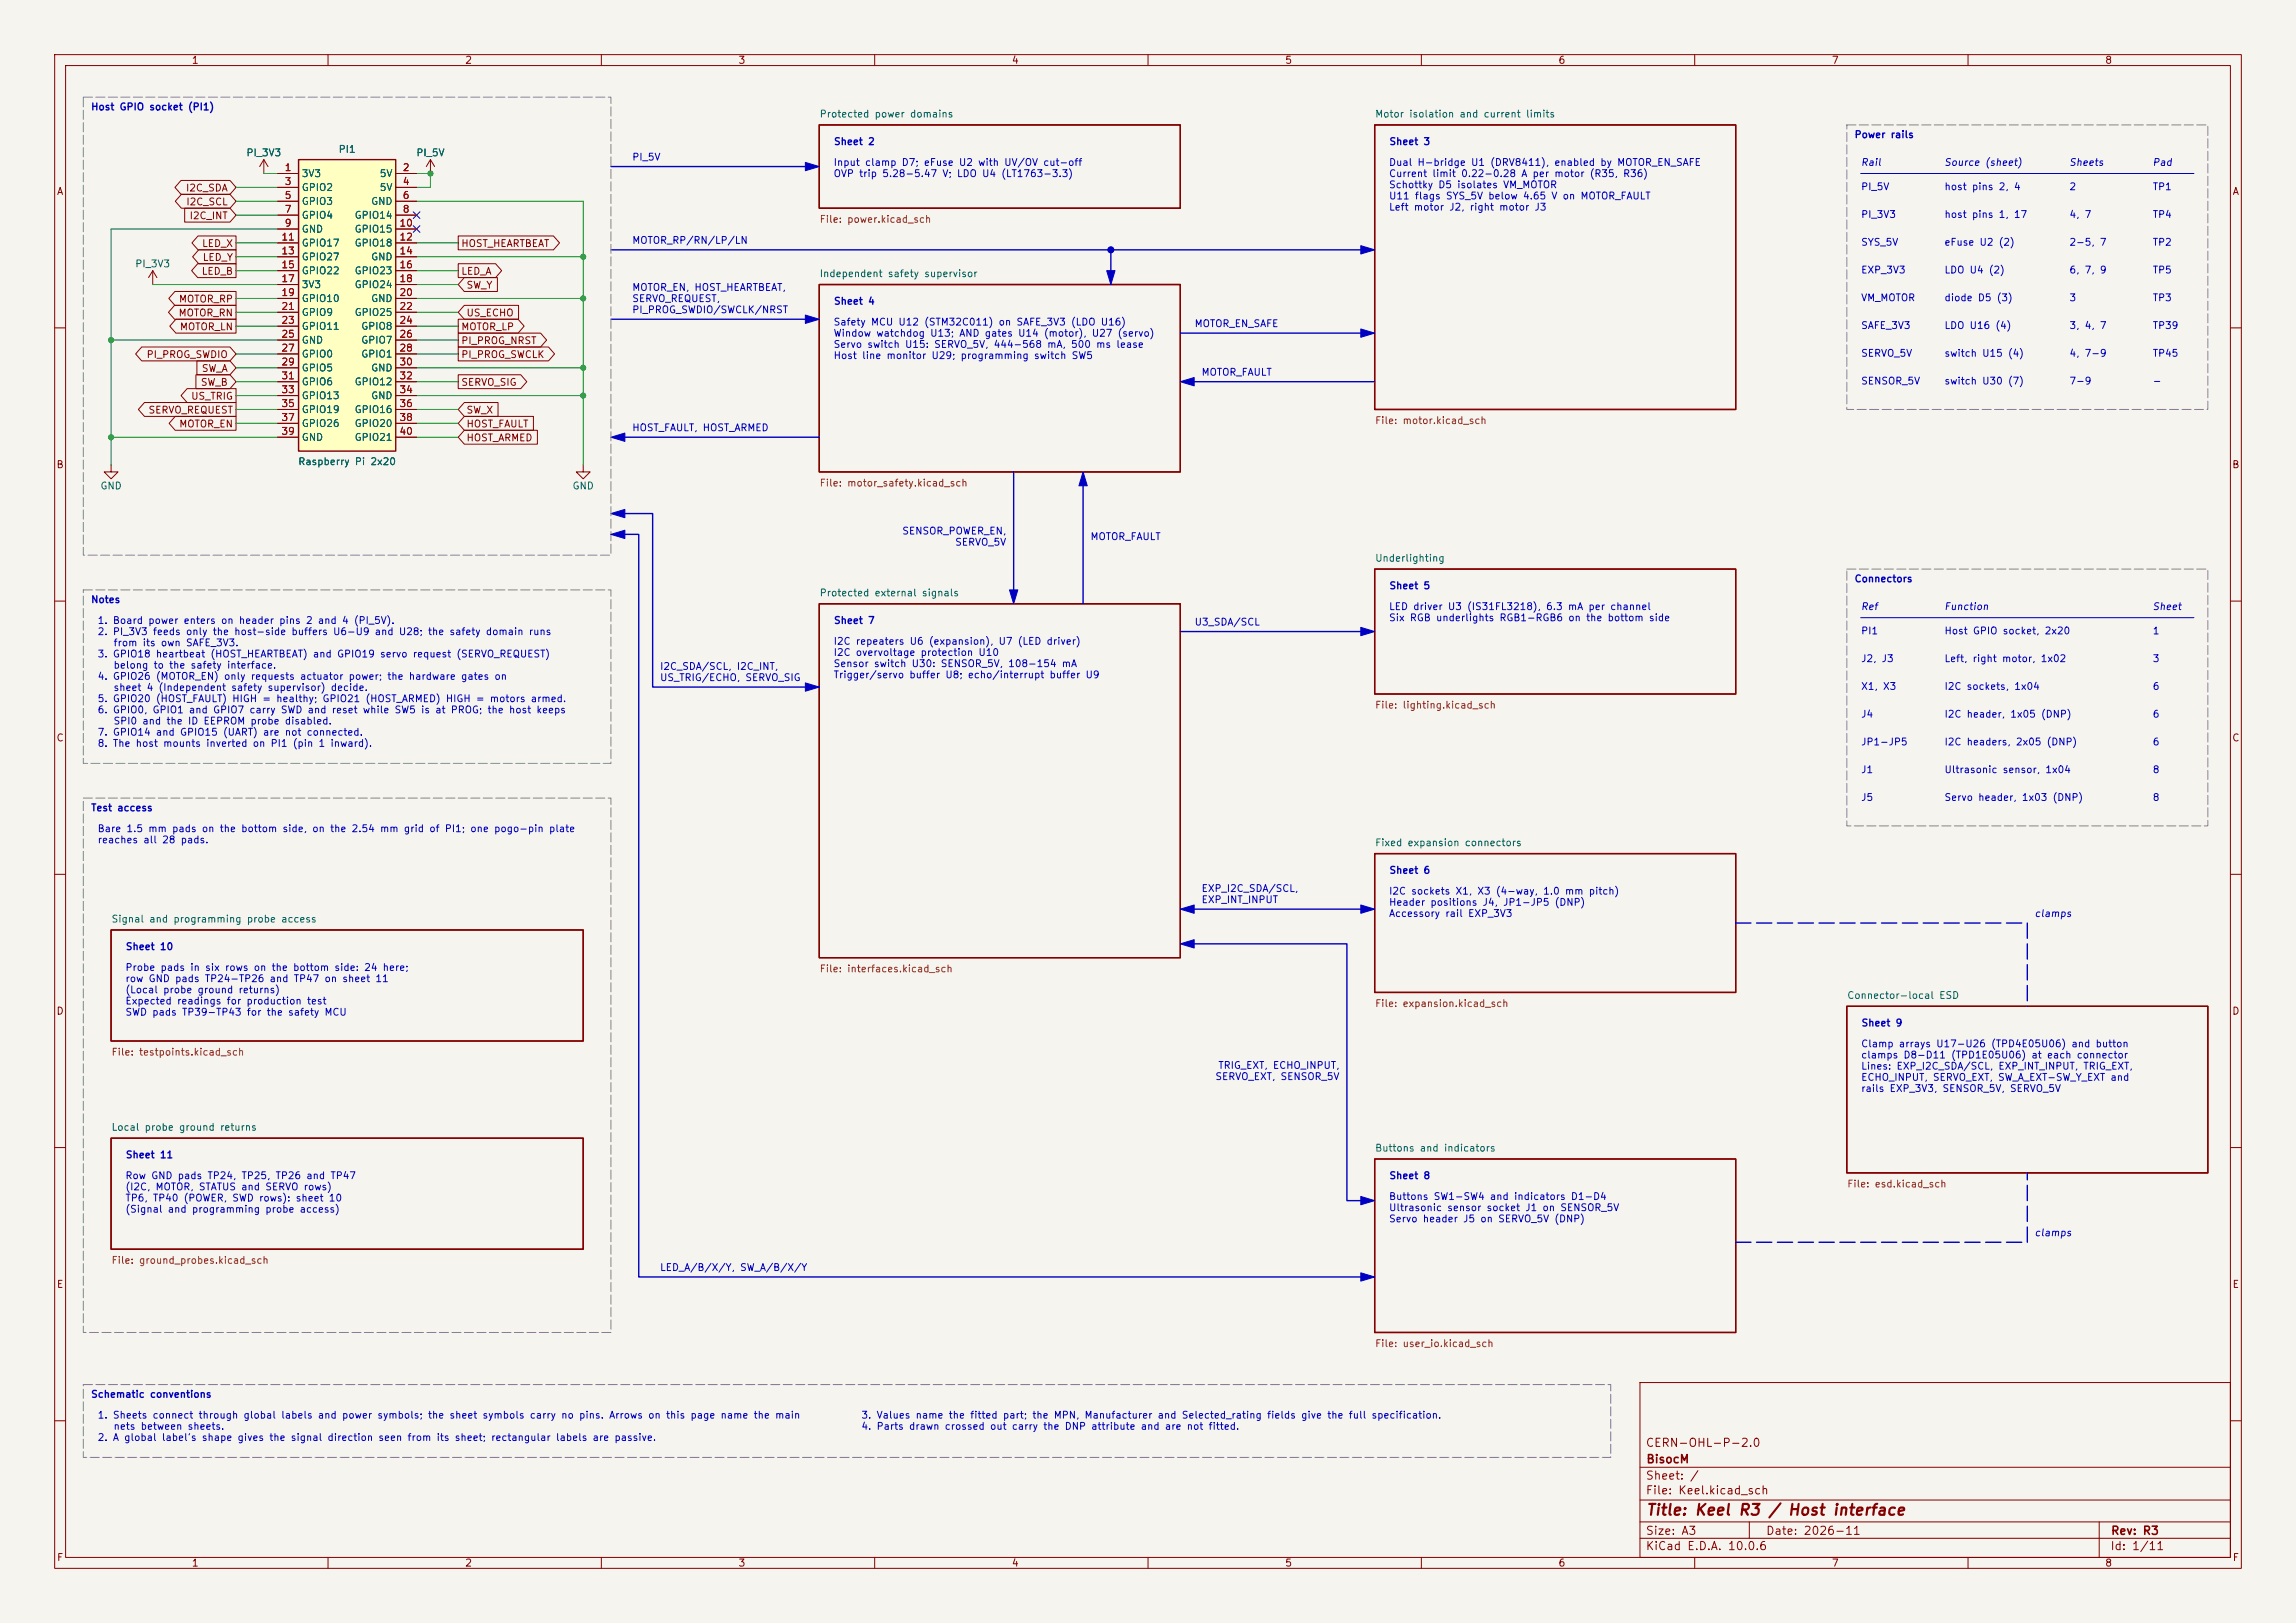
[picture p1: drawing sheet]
<svg xmlns="http://www.w3.org/2000/svg" width="420mm" height="297mm" viewBox="0 0 420 297" stroke-linecap="round" stroke-linejoin="round" font-family="sans-serif">
<defs><g id="words">
<text font-size="2" fill="#840000" x="301" y="277.8">Title: Keel R3 / Host interface</text>
<g font-size="1.5" fill="#840000">
<text x="300.9" y="265.1">CERN-OHL-P-2.0</text>
<text x="301" y="268.1">BisocM</text>
<text x="300.9" y="273.8">File: Keel.kicad_sch</text>
<text x="300.9" y="271.1">Sheet: /</text>
<text x="300.9" y="281.2">Size: A3</text>
<text x="322.9" y="281.2">Date: 2026-11</text>
<text x="386" y="281.2">Rev: R3</text>
<text x="300.9" y="284">KiCad E.D.A. 10.0.6</text>
<text x="385.9" y="284">Id: 1/11</text>
</g>
<g font-size="1.3" fill="#840000">
<text x="35" y="12">1</text>
<text x="85" y="12">2</text>
<text x="135" y="12">3</text>
<text x="185" y="12">4</text>
<text x="235" y="12">5</text>
<text x="285" y="12">6</text>
<text x="335" y="12">7</text>
<text x="385" y="12">8</text>
<text x="10.3" y="36">A</text>
<text x="33.9" y="35.3">I2C_SDA</text>
<text x="408.3" y="36">A</text>
<text x="34" y="37.9">I2C_SCL</text>
<text x="34.6" y="40.4">I2C_INT</text>
<text x="36.9" y="45.5">LED_X</text>
<text x="84.3" y="45.5">HOST_HEARTBEAT</text>
<text x="36.8" y="50.6">LED_B</text>
<text x="37" y="48">LED_Y</text>
<text x="84.3" y="50.6">LED_A</text>
<text x="85.2" y="53.1">SW_Y</text>
<text x="32.6" y="58.2">MOTOR_RN</text>
<text x="32.6" y="55.7">MOTOR_RP</text>
<text x="85.2" y="58.2">US_ECHO</text>
<text x="26.7" y="65.8">PI_PROG_SWDIO</text>
<text x="32.8" y="60.7">MOTOR_LN</text>
<text x="84.3" y="63.3">PI_PROG_NRST</text>
<text x="84.3" y="65.8">PI_PROG_SWCLK</text>
<text x="84.3" y="60.7">MOTOR_LP</text>
<text x="36.6" y="70.9">SW_B</text>
<text x="36.8" y="68.4">SW_A</text>
<text x="84.3" y="70.9">SERVO_SIG</text>
<text x="27.1" y="76">SERVO_REQUEST</text>
<text x="34.9" y="73.4">US_TRIG</text>
<text x="85.2" y="76">SW_X</text>
<text x="32.7" y="78.5">MOTOR_EN</text>
<text x="85.2" y="78.5">HOST_FAULT</text>
<text x="85.2" y="81.1">HOST_ARMED</text>
<text x="10.2" y="86">B</text>
<text x="408.2" y="86">B</text>
<text x="10.2" y="136">C</text>
<text x="408.2" y="136">C</text>
<text x="10.2" y="186">D</text>
<text x="408.2" y="186">D</text>
<text x="10.3" y="236">E</text>
<text x="408.3" y="236">E</text>
<text x="10.3" y="286">F</text>
<text x="35" y="287">1</text>
<text x="85" y="287">2</text>
<text x="135" y="287">3</text>
<text x="185" y="287">4</text>
<text x="235" y="287">5</text>
<text x="285" y="287">6</text>
<text x="335" y="287">7</text>
<text x="385" y="287">8</text>
<text x="408.3" y="286">F</text>
</g>
<g font-size="1.3" fill="#0000c2">
<text x="16.6" y="20.5">Host GPIO socket (PI1)</text>
<text x="115.5" y="29.7">PI_5V</text>
<text x="152.4" y="26.9">Sheet 2</text>
<text x="254" y="26.9">Sheet 3</text>
<text x="339.1" y="25.6">Power rails</text>
<text x="152.4" y="30.7">Input clamp D7; eFuse U2 with UV/OV cut-off</text>
<text x="152.4" y="32.7">OVP trip 5.28-5.47 V; LDO U4 (LT1763-3.3)</text>
<text x="254" y="30.7">Dual H-bridge U1 (DRV8411), enabled by MOTOR_EN_SAFE</text>
<text x="254" y="32.7">Current limit 0.22-0.28 A per motor (R35, R36)</text>
<text x="254" y="34.8">Schottky D5 isolates VM_MOTOR</text>
<text x="340.3" y="30.7">Rail</text>
<text x="340.3" y="35.1">PI_5V</text>
<text x="355.5" y="30.7">Source (sheet)</text>
<text x="355.6" y="35.1">host pins 2, 4</text>
<text x="378.4" y="30.7">Sheets</text>
<text x="378.4" y="35.1">2</text>
<text x="393.6" y="30.7">Pad</text>
<text x="393.7" y="35.1">TP1</text>
<text x="254" y="36.8">U11 flags SYS_5V below 4.65 V on MOTOR_FAULT</text>
<text x="254" y="38.8">Left motor J2, right motor J3</text>
<text x="340.3" y="40.2">PI_3V3</text>
<text x="355.6" y="40.2">host pins 1, 17</text>
<text x="378.4" y="40.2">4, 7</text>
<text x="393.7" y="40.2">TP4</text>
<text x="115.5" y="44.9">MOTOR_RP/RN/LP/LN</text>
<text x="340.3" y="45.3">SYS_5V</text>
<text x="355.6" y="45.3">eFuse U2 (2)</text>
<text x="378.4" y="45.3">2-5, 7</text>
<text x="393.7" y="45.3">TP2</text>
<text x="115.5" y="53.5">MOTOR_EN, HOST_HEARTBEAT,</text>
<text x="340.3" y="50.4">EXP_3V3</text>
<text x="355.6" y="50.4">LDO U4 (2)</text>
<text x="378.4" y="50.4">6, 7, 9</text>
<text x="393.7" y="50.4">TP5</text>
<text x="115.5" y="55.6">SERVO_REQUEST,</text>
<text x="115.5" y="57.6">PI_PROG_SWDIO/SWCLK/NRST</text>
<text x="152.4" y="59.9">Safety MCU U12 (STM32C011) on SAFE_3V3 (LDO U16)</text>
<text x="152.4" y="56.1">Sheet 4</text>
<text x="340.3" y="55.4">VM_MOTOR</text>
<text x="355.6" y="55.4">diode D5 (3)</text>
<text x="378.4" y="55.4">3</text>
<text x="393.7" y="55.4">TP3</text>
<text x="152.4" y="61.9">Window watchdog U13; AND gates U14 (motor), U27 (servo)</text>
<text x="152.4" y="64">Servo switch U15: SERVO_5V, 444-568 mA, 500 ms lease</text>
<text x="218.4" y="60.2">MOTOR_EN_SAFE</text>
<text x="340.3" y="60.5">SAFE_3V3</text>
<text x="340.3" y="65.6">SERVO_5V</text>
<text x="355.6" y="60.5">LDO U16 (4)</text>
<text x="355.6" y="65.6">switch U15 (4)</text>
<text x="378.4" y="60.5">3, 4, 7</text>
<text x="378.4" y="65.6">4, 7-9</text>
<text x="393.7" y="60.5">TP39</text>
<text x="393.7" y="65.6">TP45</text>
<text x="152.4" y="66">Host line monitor U29; programming switch SW5</text>
<text x="219.7" y="69.1">MOTOR_FAULT</text>
<text x="340.3" y="70.7">SENSOR_5V</text>
<text x="355.6" y="70.7">switch U30 (7)</text>
<text x="378.4" y="70.7">7-9</text>
<text x="393.7" y="70.7">-</text>
<text x="115.5" y="79.2">HOST_FAULT, HOST_ARMED</text>
<text x="164.9" y="98.1">SENSOR_POWER_EN,</text>
<text x="174.6" y="100.2">SERVO_5V</text>
<text x="199.4" y="99.1">MOTOR_FAULT</text>
<text x="339.1" y="106.9">Connectors</text>
<text x="16.6" y="110.7">Notes</text>
<text x="254" y="111.9">LED driver U3 (IS31FL3218), 6.3 mA per channel</text>
<text x="254" y="114">Six RGB underlights RGB1-RGB6 on the bottom side</text>
<text x="254" y="108.1">Sheet 5</text>
<text x="340.3" y="111.9">Ref</text>
<text x="355.5" y="111.9">Function</text>
<text x="393.6" y="111.9">Sheet</text>
<text x="17.8" y="114.5">1. Board power enters on header pins 2 and 4 (PI_5V).</text>
<text x="17.8" y="116.5">2. PI_3V3 feeds only the host-side buffers U6-U9 and U28; the safety domain runs</text>
<text x="20.7" y="118.6">from its own SAFE_3V3.</text>
<text x="152.4" y="118.3">I2C repeaters U6 (expansion), U7 (LED driver)</text>
<text x="152.4" y="114.5">Sheet 7</text>
<text x="218.4" y="114.8">U3_SDA/SCL</text>
<text x="340.3" y="116.4">PI1</text>
<text x="355.6" y="116.4">Host GPIO socket, 2x20</text>
<text x="393.7" y="116.4">1</text>
<text x="17.8" y="120.6">3. GPIO18 heartbeat (HOST_HEARTBEAT) and GPIO19 servo request (SERVO_REQUEST)</text>
<text x="17.8" y="124.7">4. GPIO26 (MOTOR_EN) only requests actuator power; the hardware gates on</text>
<text x="20.7" y="122.7">belong to the safety interface.</text>
<text x="120.6" y="122.9">I2C_SDA/SCL, I2C_INT,</text>
<text x="120.6" y="124.9">US_TRIG/ECHO, SERVO_SIG</text>
<text x="152.4" y="120.3">I2C overvoltage protection U10</text>
<text x="152.4" y="122.4">Sensor switch U30: SENSOR_5V, 108-154 mA</text>
<text x="152.4" y="124.4">Trigger/servo buffer U8; echo/interrupt buffer U9</text>
<text x="340.3" y="121.5">J2, J3</text>
<text x="355.6" y="121.5">Left, right motor, 1x02</text>
<text x="393.7" y="121.5">3</text>
<text x="17.8" y="128.8">5. GPIO20 (HOST_FAULT) HIGH = healthy; GPIO21 (HOST_ARMED) HIGH = motors armed.</text>
<text x="17.8" y="130.8">6. GPIO0, GPIO1 and GPIO7 carry SWD and reset while SW5 is at PROG; the host keeps</text>
<text x="20.7" y="126.8">sheet 4 (Independent safety supervisor) decide.</text>
<text x="340.3" y="126.6">X1, X3</text>
<text x="340.3" y="131.6">J4</text>
<text x="355.6" y="131.6">I2C header, 1x05 (DNP)</text>
<text x="355.6" y="126.6">I2C sockets, 1x04</text>
<text x="393.7" y="126.6">6</text>
<text x="393.7" y="131.6">6</text>
<text x="17.8" y="134.9">7. GPIO14 and GPIO15 (UART) are not connected.</text>
<text x="17.8" y="137">8. The host mounts inverted on PI1 (pin 1 inward).</text>
<text x="20.7" y="132.9">SPI0 and the ID EEPROM probe disabled.</text>
<text x="340.3" y="136.7">JP1-JP5</text>
<text x="355.6" y="136.7">I2C headers, 2x05 (DNP)</text>
<text x="393.7" y="136.7">6</text>
<text x="340.3" y="141.8">J1</text>
<text x="355.6" y="141.8">Ultrasonic sensor, 1x04</text>
<text x="393.7" y="141.8">8</text>
<text x="16.6" y="148.8">Test access</text>
<text x="340.3" y="146.9">J5</text>
<text x="355.6" y="146.9">Servo header, 1x03 (DNP)</text>
<text x="393.7" y="146.9">8</text>
<text x="17.8" y="152.6">Bare 1.5 mm pads on the bottom side, on the 2.54 mm grid of PI1; one pogo-pin plate</text>
<text x="17.8" y="154.6">reaches all 28 pads.</text>
<text x="254" y="160.2">Sheet 6</text>
<text x="219.7" y="163.5">EXP_I2C_SDA/SCL,</text>
<text x="219.7" y="165.6">EXP_INT_INPUT</text>
<text x="254" y="164">I2C sockets X1, X3 (4-way, 1.0 mm pitch)</text>
<text x="254" y="166.1">Header positions J4, JP1-JP5 (DNP)</text>
<text x="254" y="168.1">Accessory rail EXP_3V3</text>
<text x="372" y="168.1">clamps</text>
<text x="22.8" y="178">Probe pads in six rows on the bottom side: 24 here;</text>
<text x="22.9" y="174.2">Sheet 10</text>
<text x="22.8" y="180">row GND pads TP24-TP26 and TP47 on sheet 11</text>
<text x="22.8" y="182.1">(Local probe ground returns)</text>
<text x="22.8" y="184.1">Expected readings for production test</text>
<text x="22.8" y="186.2">SWD pads TP39-TP43 for the safety MCU</text>
<text x="340.3" y="192">Clamp arrays U17-U26 (TPD4E05U06) and button</text>
<text x="340.4" y="188.1">Sheet 9</text>
<text x="222.2" y="198">SERVO_EXT, SENSOR_5V</text>
<text x="222.7" y="195.9">TRIG_EXT, ECHO_INPUT,</text>
<text x="340.3" y="194">clamps D8-D11 (TPD1E05U06) at each connector</text>
<text x="340.3" y="196">Lines: EXP_I2C_SDA/SCL, EXP_INT_INPUT, TRIG_EXT,</text>
<text x="340.3" y="198.1">ECHO_INPUT, SERVO_EXT, SW_A_EXT-SW_Y_EXT and</text>
<text x="340.3" y="200.1">rails EXP_3V3, SENSOR_5V, SERVO_5V</text>
<text x="22.9" y="212.3">Sheet 11</text>
<text x="22.8" y="216.1">Row GND pads TP24, TP25, TP26 and TP47</text>
<text x="22.8" y="218.1">(I2C, MOTOR, STATUS and SERVO rows)</text>
<text x="22.8" y="220.2">TP6, TP40 (POWER, SWD rows): sheet 10</text>
<text x="254" y="219.9">Buttons SW1-SW4 and indicators D1-D4</text>
<text x="254" y="221.9">Ultrasonic sensor socket J1 on SENSOR_5V</text>
<text x="254" y="216.1">Sheet 8</text>
<text x="22.8" y="222.2">(Signal and programming probe access)</text>
<text x="254" y="224">Servo header J5 on SERVO_5V (DNP)</text>
<text x="372" y="226.5">clamps</text>
<text x="120.6" y="232.9">LED_A/B/X/Y, SW_A/B/X/Y</text>
<text x="16.6" y="256.1">Schematic conventions</text>
<text x="17.8" y="259.9">1. Sheets connect through global labels and power symbols; the sheet symbols carry no pins. Arrows on this page name the main</text>
<text x="17.8" y="264">2. A global label's shape gives the signal direction seen from its sheet; rectangular labels are passive.</text>
<text x="20.7" y="262">nets between sheets.</text>
<text x="157.5" y="259.9">3. Values name the fitted part; the MPN, Manufacturer and Selected_rating fields give the full specification.</text>
<text x="157.5" y="262">4. Parts drawn crossed out carry the DNP attribute and are not fitted.</text>
</g>
<g font-size="1.3" fill="#006464">
<text x="149.8" y="21.8">Protected power domains</text>
<text x="251.4" y="21.8">Motor isolation and current limits</text>
<text x="45" y="28.9">PI_3V3</text>
<text x="61.8" y="28.3">PI1</text>
<text x="76" y="28.9">PI_5V</text>
<text x="55.1" y="32.7">3V3</text>
<text x="55.1" y="35.3">GPIO2</text>
<text x="69.4" y="32.7">5V</text>
<text x="69.4" y="35.3">5V</text>
<text x="55.1" y="37.8">GPIO3</text>
<text x="55.1" y="40.3">GPIO4</text>
<text x="64.8" y="40.3">GPIO14</text>
<text x="67.8" y="37.8">GND</text>
<text x="55.1" y="42.9">GND</text>
<text x="55.1" y="45.4">GPIO17</text>
<text x="55.1" y="48">GPIO27</text>
<text x="64.8" y="42.9">GPIO15</text>
<text x="64.8" y="45.4">GPIO18</text>
<text x="67.8" y="48">GND</text>
<text x="24.6" y="49.2">PI_3V3</text>
<text x="55.1" y="50.5">GPIO22</text>
<text x="55.1" y="53">3V3</text>
<text x="64.8" y="50.5">GPIO23</text>
<text x="64.8" y="53">GPIO24</text>
<text x="149.8" y="51">Independent safety supervisor</text>
<text x="55.1" y="55.6">GPIO10</text>
<text x="55.1" y="58.1">GPIO9</text>
<text x="64.8" y="58.1">GPIO25</text>
<text x="67.8" y="55.6">GND</text>
<text x="55.1" y="60.7">GPIO11</text>
<text x="55.1" y="63.2">GND</text>
<text x="55.1" y="65.7">GPIO0</text>
<text x="66" y="60.7">GPIO8</text>
<text x="66" y="63.2">GPIO7</text>
<text x="66" y="65.7">GPIO1</text>
<text x="55.1" y="68.3">GPIO5</text>
<text x="55.1" y="70.8">GPIO6</text>
<text x="64.8" y="70.8">GPIO12</text>
<text x="67.8" y="68.3">GND</text>
<text x="55.1" y="73.4">GPIO13</text>
<text x="55.1" y="75.9">GPIO19</text>
<text x="64.8" y="75.9">GPIO16</text>
<text x="67.8" y="73.4">GND</text>
<text x="55.1" y="78.4">GPIO26</text>
<text x="55.1" y="81">GND</text>
<text x="64.8" y="78.4">GPIO20</text>
<text x="64.8" y="81">GPIO21</text>
<text x="18.3" y="89.9">GND</text>
<text x="54.5" y="85.4">Raspberry Pi 2x20</text>
<text x="104.6" y="89.9">GND</text>
<text x="251.4" y="103.1">Underlighting</text>
<text x="149.8" y="109.4">Protected external signals</text>
<text x="251.4" y="155.2">Fixed expansion connectors</text>
<text x="20.3" y="169.1">Signal and programming probe access</text>
<text x="337.8" y="183.1">Connector-local ESD</text>
<text x="20.3" y="207.2">Local probe ground returns</text>
<text x="251.4" y="211">Buttons and indicators</text>
</g>
<g font-size="1.3" fill="#a90000">
<text x="52" y="31.6">1</text>
<text x="52" y="34.2">3</text>
<text x="73.6" y="31.6">2</text>
<text x="73.6" y="34.2">4</text>
<text x="52" y="36.7">5</text>
<text x="52" y="39.2">7</text>
<text x="52" y="41.8">9</text>
<text x="73" y="41.8">10</text>
<text x="73.6" y="36.7">6</text>
<text x="73.6" y="39.2">8</text>
<text x="51.4" y="44.3">11</text>
<text x="51.4" y="46.9">13</text>
<text x="73" y="44.3">12</text>
<text x="73" y="46.9">14</text>
<text x="51.4" y="49.4">15</text>
<text x="51.4" y="51.9">17</text>
<text x="73" y="49.4">16</text>
<text x="73" y="51.9">18</text>
<text x="51.4" y="54.5">19</text>
<text x="51.4" y="57">21</text>
<text x="51.4" y="59.6">23</text>
<text x="73" y="54.5">20</text>
<text x="73" y="57">22</text>
<text x="73" y="59.6">24</text>
<text x="51.4" y="62.1">25</text>
<text x="51.4" y="64.6">27</text>
<text x="73" y="62.1">26</text>
<text x="73" y="64.6">28</text>
<text x="51.4" y="67.2">29</text>
<text x="51.4" y="69.7">31</text>
<text x="73" y="67.2">30</text>
<text x="73" y="69.7">32</text>
<text x="51.4" y="72.3">33</text>
<text x="51.4" y="74.8">35</text>
<text x="51.4" y="77.3">37</text>
<text x="73" y="72.3">34</text>
<text x="73" y="74.8">36</text>
<text x="73" y="77.3">38</text>
<text x="51.4" y="79.9">39</text>
<text x="73" y="79.9">40</text>
</g>
<g font-size="1.3" fill="#725600">
<text x="149.8" y="41.1">File: power.kicad_sch</text>
<text x="251.4" y="77.9">File: motor.kicad_sch</text>
<text x="149.8" y="89.3">File: motor_safety.kicad_sch</text>
<text x="251.4" y="130">File: lighting.kicad_sch</text>
<text x="149.8" y="178.2">File: interfaces.kicad_sch</text>
<text x="251.4" y="184.6">File: expansion.kicad_sch</text>
<text x="20.3" y="193.5">File: testpoints.kicad_sch</text>
<text x="337.8" y="217.6">File: esd.kicad_sch</text>
<text x="20.3" y="231.6">File: ground_probes.kicad_sch</text>
<text x="251.4" y="246.8">File: user_io.kicad_sch</text>
</g>
</g></defs>
<path d="M0 0h420v297h-420z" fill="#f5f4ef" stroke="#f5f4ef" stroke-width=".18"/>
<g fill="none" stroke="#840000" stroke-width=".18">
<path d="M10 10h400v277h-400zM12 12h396v273h-396zM60 10v2M110 10v2M160 10v2M210 10v2M260 10v2M310 10v2M360 10v2M10 60h2M408 60h2M10 110h2"/>
<path d="M408 110h2M10 160h2M408 160h2M10 210h2M408 210h2M300 253h108v32h-108zM10 260h2M300 278.5h108M300 274.5h108M300 268.5h108M320 278.5v3M384 278.5v6.5"/>
<path d="M408 260h2M60 285v2M110 285v2M160 285v2M210 285v2M260 285v2M300 281.5h108M310 285v2M360 285v2"/>
</g>
<path d="M149.9 22.9h66v15.2h-66zM251.5 22.9h66v52h-66zM149.9 52.1h66v34.3h-66zM149.9 110.5h66v64.8h-66zM251.5 104.1h66v22.9h-66zM251.5 156.2h66v25.4h-66zM20.3 170.2h86.4v20.3h-86.4zM337.8 184.2h66.1v30.4h-66.1zM20.3 208.3h86.4v20.3h-86.4zM251.5 212.1h66v31.7h-66z" fill="none" stroke="#840000" stroke-width=".25"/>
<g fill="#0000c2">
<path d="M111.8 80l2.5-.8v1.6z"/>
<path d="M111.8 94l2.5-.8v1.5z"/>
<path d="M147.3 29.7l2.6 .8-2.6 .7z"/>
<path d="M147.3 57.7l2.6 .7-2.6 .8z"/>
<path d="M248.9 60.2l2.6 .8-2.6 .7z"/>
<path d="M184.7 108h1.5l-.8 2.5z"/>
<path d="M111.8 97.8l2.5-.8v1.6z"/>
<path d="M248.9 45l2.6 .7-2.6 .8z"/>
<path d="M202.4 49.5h1.6l-.8 2.6z"/>
<path d="M198.1 86.4l.8 2.5h-1.5z"/>
<path d="M248.9 232.9l2.6 .8-2.6 .7z"/>
</g>
<circle cx="203.2" cy="45.7" r=".51" fill="#0000c2" stroke="#0000c2" stroke-width=".18"/>
<g fill="#0000c2">
<path d="M215.9 166.4l2.5-.8v1.5z"/>
<path d="M248.9 114.8l2.6 .8-2.6 .7z"/>
<path d="M215.9 69.9l2.5-.8v1.5z"/>
<path d="M147.3 125l2.6 .7-2.6 .8z"/>
<path d="M215.9 172.7l2.5-.7v1.5z"/>
<path d="M248.9 218.9l2.6 .8-2.6 .8z"/>
<path d="M248.9 165.6l2.6 .8-2.6 .7z"/>
</g>
<path d="M149.9 22.9h66v15.2h-66zM251.5 22.9h66v52h-66zM149.9 52.1h66v34.3h-66zM149.9 110.5h66v64.8h-66zM251.5 104.1h66v22.9h-66zM251.5 156.2h66v25.4h-66zM20.3 170.2h86.4v20.3h-86.4zM337.8 184.2h66.1v30.4h-66.1zM20.3 208.3h86.4v20.3h-86.4zM251.5 212.1h66v31.7h-66z" fill="none" stroke="#840000" stroke-width=".25"/>
<path d="M48.3 29.2l-.8 1.3M48.3 29.2l.7 1.3M48.3 29.2v2.6M20.3 85.1v1.3h1.3l-1.3 1.2-1.3-1.2h1.3M106.7 85.1v1.3h1.2l-1.2 1.2-1.3-1.2h1.3" fill="none" stroke="#840000" stroke-width=".18"/>
<path d="M54.6 29.2h17.8v53.4h-17.8z" fill="#ffffc2"/>
<path d="M54.6 29.2h17.8v53.4h-17.8z" fill="none" stroke="#840000" stroke-width=".25"/>
<g fill="none" stroke="#840000" stroke-width=".18">
<path d="M33.1 33h9l1.1 1.3-1.1 1.3h-9l-1.1-1.3zM33.2 35.6h8.9l1.1 1.2-1.1 1.3h-8.9l-1.1-1.3zM33.8 38.1h8.3l1.1 1.3-1.1 1.2h-8.3zM50.8 31.8h3.8M50.8 34.3h3.8M50.8 36.8h3.8M50.8 39.4h3.8M72.4 31.8h3.8M72.4 34.3h3.8M72.4 36.8h3.8M72.4 39.4h3.8M78.7 29.2l-.7 1.3"/>
<path d="M78.7 29.2l.8 1.3M78.7 29.2v2.6M27.9 49.5l-.7 1.3M27.9 49.5l.8 1.3M27.9 49.5v2.6M31.9 55.9h11.3v2.5h-11.3l-1.1-1.2zM32 53.3h11.2v2.6h-11.2l-1.1-1.3zM32.2 58.4h11v2.6h-11l-1.1-1.3zM36.2 48.3h7v2.5h-7l-1.2-1.3zM36.2 43.2h7v2.5h-7l-1.1-1.2zM36.3 45.7h6.9v2.6h-6.9l-1.1-1.3zM50.8 41.9h3.8"/>
<path d="M50.8 44.5h3.8M50.8 47h3.8M50.8 49.5h3.8M50.8 52.1h3.8M50.8 54.6h3.8M50.8 57.2h3.8M50.8 59.7h3.8M72.4 41.9h3.8M72.4 44.5h3.8M72.4 47h3.8M72.4 49.5h3.8M72.4 52.1h3.8"/>
<path d="M72.4 54.6h3.8M72.4 57.2h3.8M72.4 59.7h3.8M83.8 43.2h17.4l1.2 1.3-1.2 1.2h-17.4zM83.8 48.3h6.9l1.1 1.2-1.1 1.3h-6.9zM83.8 58.4h11l1.1 1.3-1.1 1.3h-11zM84.9 50.8h6.1v2.5h-6.1l-1.1-1.2zM84.9 55.9h10v2.5h-10l-1.1-1.2zM25.9 63.5h16.2l1.1 1.3-1.1 1.2h-16.2l-1.1-1.2zM26.4 73.7h16.8v2.5h-16.8l-1.1-1.3zM32 76.2h11.2v2.5h-11.2l-1.1-1.2zM34.2 71.1h9v2.6h-9l-1.1-1.3z"/>
<path d="M35.8 68.6h6.3l1.1 1.3-1.1 1.2h-6.3zM36 66h6.1l1.1 1.3-1.1 1.3h-6.1zM50.8 62.2h3.8M50.8 64.8h3.8M50.8 67.3h3.8M50.8 69.9h3.8M50.8 72.4h3.8M50.8 74.9h3.8M50.8 77.5h3.8M72.4 62.2h3.8M72.4 64.8h3.8M72.4 67.3h3.8"/>
<path d="M72.4 69.9h3.8M72.4 72.4h3.8M72.4 74.9h3.8M72.4 77.5h3.8M83.8 61h15.1l1.1 1.2-1.1 1.3h-15.1zM83.8 68.6h11.5l1.1 1.3-1.1 1.2h-11.5zM83.8 63.5h16.5l1.1 1.3-1.1 1.2h-16.5zM84.9 73.7h6.2v2.5h-6.2l-1.1-1.3zM84.9 76.2h12.7v2.5h-12.7l-1.1-1.2zM84.9 78.7h13.4v2.6h-13.4l-1.1-1.3zM50.8 80h3.8M72.4 80h3.8"/>
</g>
<g fill="none" stroke="#0000c2" stroke-width=".25">
<path d="M111.8 30.5h35.5M111.8 45.7h137.1M111.8 58.4h35.5M203.2 45.7v3.8M215.9 61h33M218.4 69.9h33.1M114.3 97.8h2.5v135.9h132.1M114.3 94h5.1v31.7h27.9M114.3 80h35.6M185.4 86.4v21.6M198.1 88.9v21.6M215.9 115.6h33"/>
<path d="M218.4 172.7h28v47h2.5M218.4 166.4h30.5"/>
<circle cx="203.2" cy="45.7" r=".51"/>
</g>
<g fill="none" stroke="#0000c2" stroke-width=".18">
<path d="M147.3 29.7l2.6 .8-2.6 .7zM340.4 31.8h60.9M147.3 57.7l2.6 .7-2.6 .8zM202.4 49.5h1.6l-.8 2.6zM248.9 45l2.6 .7-2.6 .8zM215.9 69.9l2.5-.8v1.5zM248.9 60.2l2.6 .8-2.6 .7zM111.8 80l2.5-.8v1.6zM111.8 94l2.5-.8v1.5zM111.8 97.8l2.5-.8v1.6zM198.1 86.4l.8 2.5h-1.5zM184.7 108h1.5l-.8 2.5z"/>
<path d="M248.9 114.8l2.6 .8-2.6 .7zM340.4 113h60.9M147.3 125l2.6 .7-2.6 .8zM215.9 166.4l2.5-.8v1.5zM215.9 172.7l2.5-.7v1.5zM248.9 165.6l2.6 .8-2.6 .7zM248.9 218.9l2.6 .8-2.6 .8zM248.9 232.9l2.6 .8-2.6 .7z"/>
</g>
<g fill="none" stroke="#009600" stroke-width=".18">
<path d="M43.2 36.8h7.6M43.2 34.3h7.6M43.2 39.4h7.6M48.3 31.8h2.5M76.2 36.8h30.5v48.3M76.2 31.8h2.5v2.5h-2.5M27.9 52.1h22.9M43.2 44.5h7.6M43.2 47h7.6M43.2 49.5h7.6M43.2 57.2h7.6M43.2 59.7h7.6"/>
<path d="M43.2 54.6h7.6M50.8 41.9h-30.5v43.2M76.2 44.5h7.6M76.2 47h30.5M76.2 49.5h7.6M76.2 52.1h7.6M76.2 57.2h7.6M76.2 59.7h7.6M76.2 54.6h30.5M20.3 62.2h30.5M43.2 64.8h7.6M43.2 67.3h7.6"/>
<path d="M43.2 69.9h7.6M43.2 77.5h7.6M43.2 72.4h7.6M43.2 74.9h7.6M76.2 64.8h7.6M76.2 67.3h30.5M76.2 69.9h7.6M76.2 77.5h7.6M76.2 62.2h7.6M76.2 72.4h30.5M76.2 74.9h7.6M20.3 80h30.5"/>
<path d="M76.2 80h7.6"/>
</g>
<path d="M75.6 38.8l1.2 1.2M76.8 38.8l-1.2 1.2M75.6 41.3l1.2 1.2M76.8 41.3l-1.2 1.2" fill="none" stroke="#000084" stroke-width=".18"/>
<path d="M15.2 17.8h96.6v83.8h-96.6zM337.8 22.9h66.1v52h-66.1zM15.2 108h96.6v31.7h-96.6zM337.8 104.1h66.1v47h-66.1zM15.2 146.1h96.6v97.7h-96.6zM15.2 253.4h279.4v13.3h-279.4z" fill="none" stroke="#848484" stroke-width=".18" stroke-dasharray="1.7 .6"/>
<path d="M317.5 168.9h53.3v15.3M317.5 227.3h53.3v-12.7" fill="none" stroke="#0000c2" stroke-width=".25" stroke-dasharray="2.8 1"/>
<g fill="#009600" stroke="#009600" stroke-width=".18">
<circle cx="20.3" cy="62.2" r=".46"/>
<circle cx="20.3" cy="80" r=".46"/>
<circle cx="78.7" cy="31.8" r=".46"/>
<circle cx="106.7" cy="47" r=".46"/>
<circle cx="106.7" cy="54.6" r=".46"/>
<circle cx="106.7" cy="67.3" r=".46"/>
<circle cx="106.7" cy="72.4" r=".46"/>
</g>
<use href="#words"/>
</svg>
